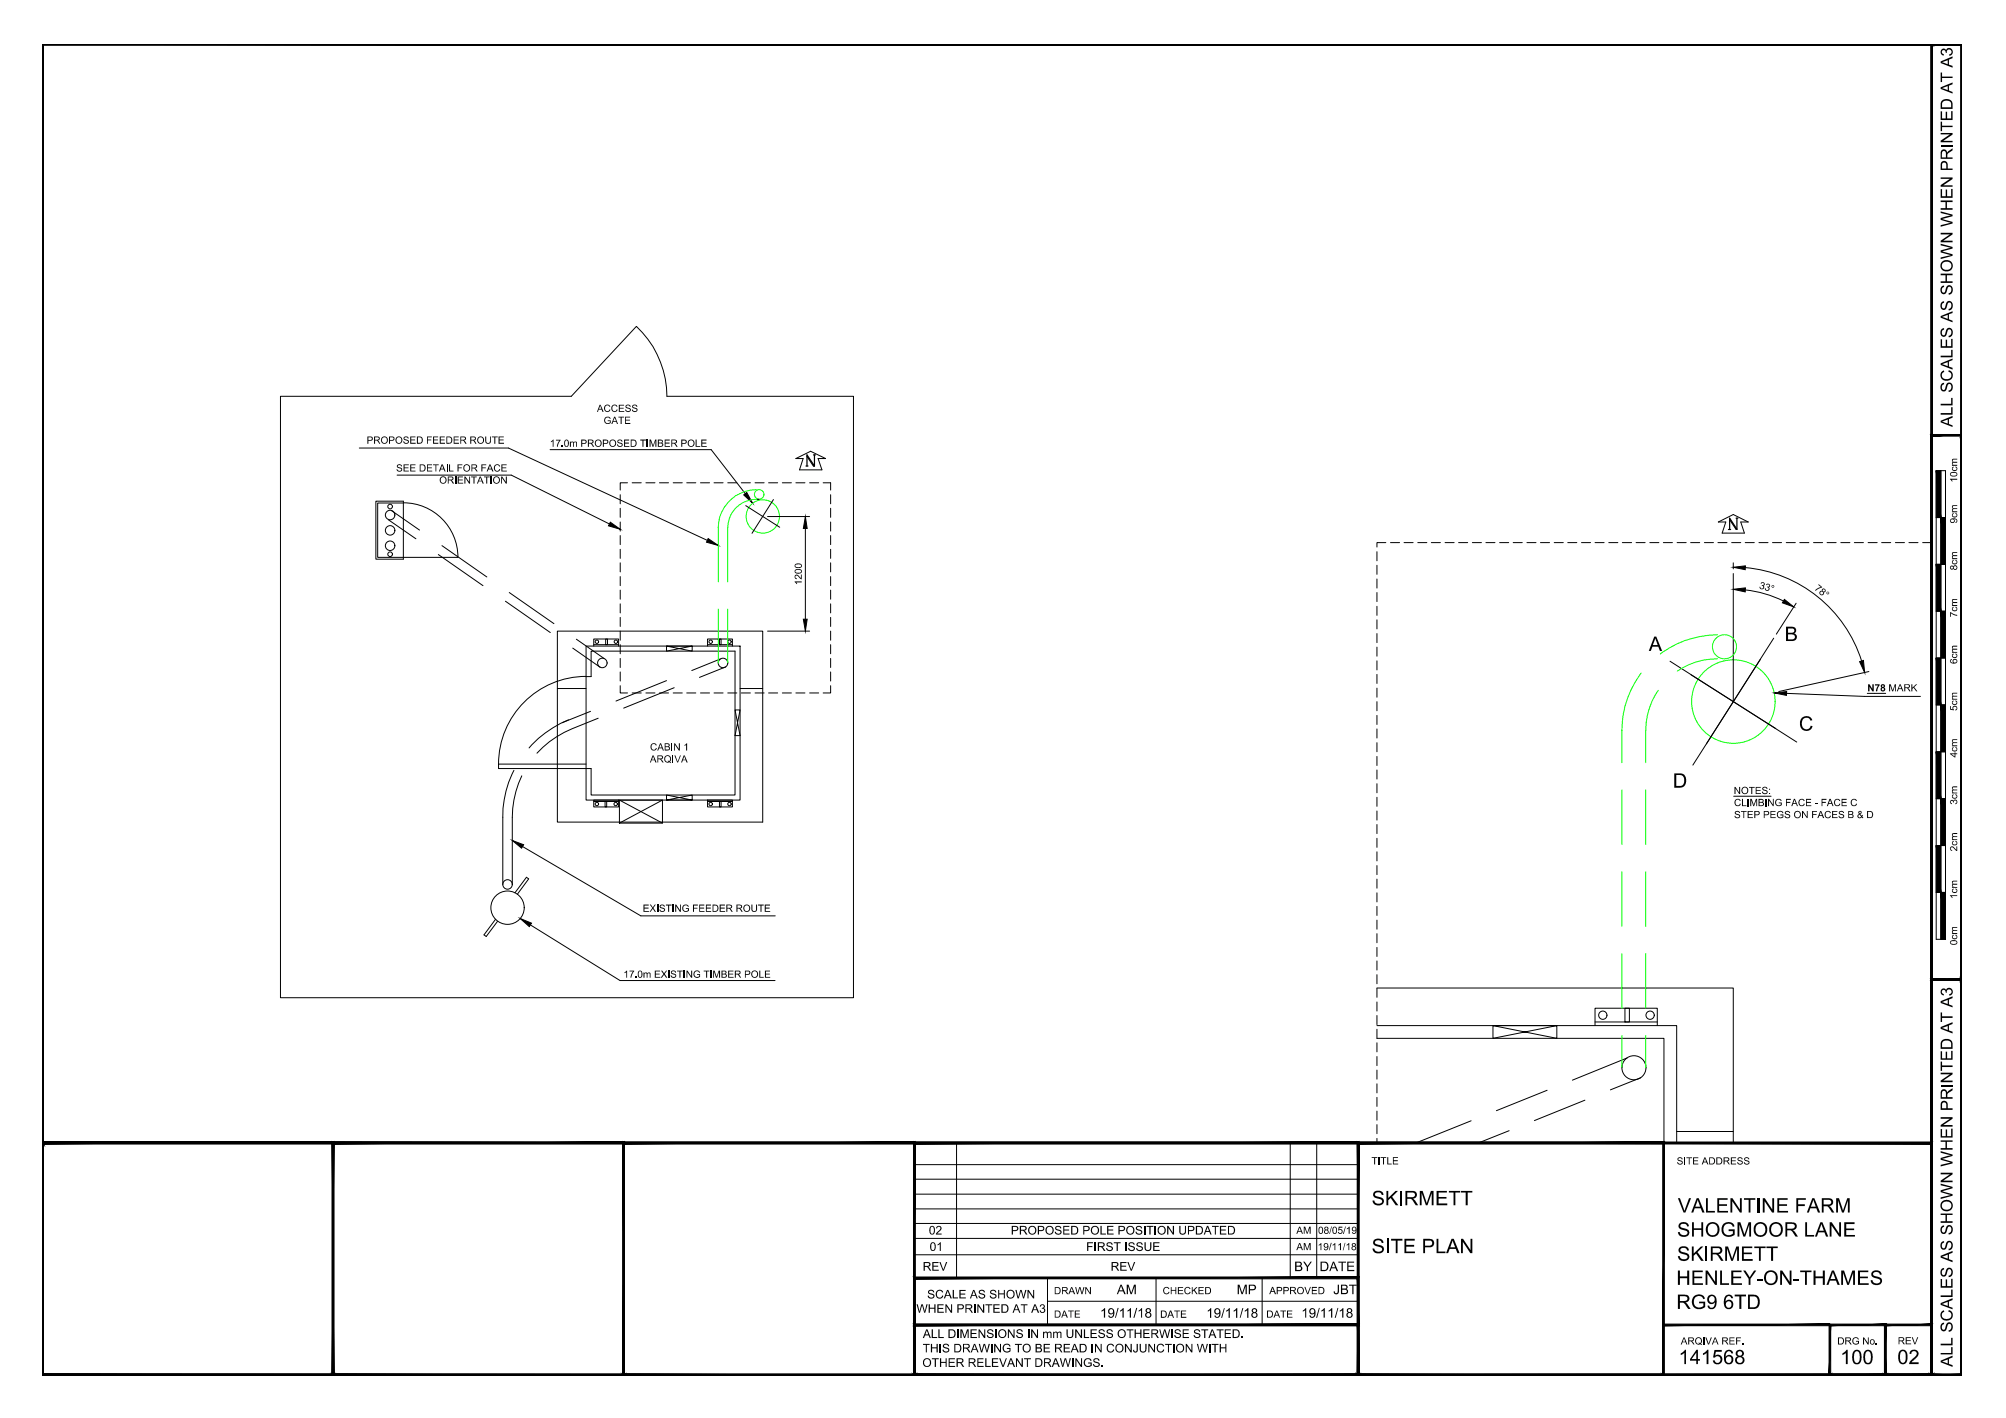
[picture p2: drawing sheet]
<svg xmlns="http://www.w3.org/2000/svg" width="420mm" height="297mm" viewBox="0 0 420 297" stroke-linecap="round" stroke-linejoin="round" font-family="sans-serif">
<defs><g id="words">
<g font-size="4.2">
<text x="345.3" y="136.4">A</text>
<text x="373.8" y="134.3">B</text>
<text x="376.8" y="153.1">C</text>
<text x="350.4" y="165">D</text>
<text x="287.3" y="252.5">SKIRMETT</text>
<text x="351.4" y="254">VALENTINE FARM</text>
<text x="287.3" y="262.5">SITE PLAN</text>
<text x="351.3" y="259">SHOGMOOR LANE</text>
<text x="351.1" y="269.2">HENLEY-ON-THAMES</text>
<text x="351.3" y="264.1">SKIRMETT</text>
<text x="351.1" y="274.2">RG9 6TD</text>
<text x="351.6" y="285.7">141568</text>
<text x="385.4" y="285.7">100</text>
<text x="397.4" y="285.7">02</text>
</g>
<g font-size="3.5">
<text x="409" y="89.5" transform="rotate(-90 409 89.5)">ALL SCALES AS SHOWN WHEN PRINTED AT A3</text>
<text x="409" y="286.3" transform="rotate(-90 409 286.3)">ALL SCALES AS SHOWN WHEN PRINTED AT A3</text>
</g>
<g font-size="2.8">
<text x="271" y="266.3">BY</text>
<text x="276.4" y="266.3">DATE</text>
<text x="233.9" y="271.1">AM</text>
<text x="259" y="271.1">MP</text>
<text x="279.3" y="271.1">JBT</text>
<text x="230.4" y="276">19/11/18</text>
<text x="252.6" y="276.1">19/11/18</text>
<text x="272.6" y="276">19/11/18</text>
</g>
<g font-size="2.5">
<text x="194.5" y="258.6">02</text>
<text x="194.7" y="262">01</text>
<text x="211.7" y="258.6">PROPOSED POLE POSITION UPDATED</text>
<text x="227.5" y="262">FIRST ISSUE</text>
<text x="193.2" y="266.2">REV</text>
<text x="232.6" y="266.2">REV</text>
<text x="192" y="275">WHEN PRINTED AT A3</text>
<text x="194.2" y="272">SCALE AS SHOWN</text>
<text x="193.3" y="280.3">ALL DIMENSIONS IN mm UNLESS OTHERWISE STATED.</text>
<text x="193.2" y="286.3">OTHER RELEVANT DRAWINGS.</text>
<text x="193.2" y="283.3">THIS DRAWING TO BE READ IN CONJUNCTION WITH</text>
</g>
<g font-size="2.1">
<text x="125" y="86.3">ACCESS</text>
<text x="126.4" y="88.8">GATE</text>
<text x="76.8" y="93">PROPOSED FEEDER ROUTE</text>
<text x="115.2" y="93.6">17.0m PROPOSED TIMBER POLE</text>
<text x="83" y="98.8">SEE DETAIL FOR FACE</text>
<text x="92" y="101.3">ORIENTATION</text>
<text x="409.9" y="101.1" transform="rotate(-90 409.9 101.1)">10cm</text>
<text x="409.9" y="109.6" transform="rotate(-90 409.9 109.6)">9cm</text>
<text x="409.9" y="119.5" transform="rotate(-90 409.9 119.5)">8cm</text>
<text x="167.9" y="122.6" transform="rotate(-90 167.9 122.6)">1200</text>
<text x="368.3" y="123.2" transform="rotate(16 368.3 123.2)">33°</text>
<text x="379.9" y="123.5" transform="rotate(39 379.9 123.5)">78°</text>
<text x="409.9" y="129.3" transform="rotate(-90 409.9 129.3)">7cm</text>
<text x="409.9" y="139.1" transform="rotate(-90 409.9 139.1)">6cm</text>
<text x="391.1" y="144.8">N78 MARK</text>
<text x="409.9" y="148.9" transform="rotate(-90 409.9 148.9)">5cm</text>
<text x="136.1" y="157.2">CABIN 1</text>
<text x="136.1" y="159.7">ARQIVA</text>
<text x="409.9" y="158.7" transform="rotate(-90 409.9 158.7)">4cm</text>
<text x="363.1" y="166.3">NOTES:</text>
<text x="363.2" y="168.9">CLIMBING FACE - FACE C</text>
<text x="363.2" y="171.4">STEP PEGS ON FACES B &amp; D</text>
<text x="409.9" y="168.6" transform="rotate(-90 409.9 168.6)">3cm</text>
<text x="409.9" y="178.4" transform="rotate(-90 409.9 178.4)">2cm</text>
<text x="134.6" y="191">EXISTING FEEDER ROUTE</text>
<text x="409.9" y="188.3" transform="rotate(-90 409.9 188.3)">1cm</text>
<text x="409.9" y="198" transform="rotate(-90 409.9 198)">0cm</text>
<text x="130.6" y="204.8">17.0m EXISTING TIMBER POLE</text>
<text x="287.3" y="243.9">TITLE</text>
<text x="351.2" y="243.9">SITE ADDRESS</text>
<text x="271.5" y="261.9">AM</text>
<text x="271.5" y="258.4">AM</text>
<text x="276" y="261.9">19/11/18</text>
<text x="276" y="258.4">08/05/19</text>
<text x="220.8" y="271.1">DRAWN</text>
<text x="243.5" y="271.1">CHECKED</text>
<text x="265.9" y="271.1">APPROVED</text>
<text x="220.8" y="276">DATE</text>
<text x="243" y="276.1">DATE</text>
<text x="265.2" y="276">DATE</text>
<text x="352" y="281.6">ARQIVA REF.</text>
<text x="384.8" y="281.6">DRG No.</text>
<text x="397.5" y="281.6">REV</text>
</g>
</g></defs>
<!-- layer: TEXT AND DIMENSIONS -->
<g fill="none" stroke="#000" stroke-width=".21">
<path d="M58.7 83h61l13.6-14.6a20.3 20.3 0 0 1 6.4 14.6h39.1v126h-120.1zM75.3 93.9h31.2l41.7 19.3M83.2 99.5h23.9l20.6 10.3M115.2 94.2h33.8l7.1 9.2M78.7 105h5.8v12.1h-5.8zM81.4 108.9l5.7 4M82 107l5.9 4M84.5 105.4h-5.4v11.4h16.8M84.5 105.3a11.4 11.4 0 0 1 11.4 11.4M91.8 116.2l9.4 6.5M92.6 114.3l9.4 6.6M129.9 103.6v1.9"/>
<path d="M129.9 106.5v1.9M129.9 109.3v2M129.9 112.2v1.9M129.9 115.1v1.9M129.9 117.9v1.9M131.4 101.1h-1.5v1.6M132.4 101.1h1.9M135.3 101.1h1.9M138.1 101.1h1.9M141 101.1h1.9M143.8 101.1h1.9M146.7 101.1h1.9"/>
<path d="M149.5 101.1h2M152.4 101.1h1.9M155.3 101.1h1.9M156.2 105.9l7.1 4.5M158.1 101.1h1.9M158.4 104.6h.6M160.8 108.2h8.8M161 101.1h1.9M162 104.6l-4.5 7.1M163.9 101.1h1.9M166.7 101.1h1.9M168.7 110.7v19"/>
<path d="M169.6 101.1h1.9M172.4 101.1h1.6v1.6M174 103.6v1.9M174 106.5v1.9M174 109.3v2M174 112.2v1.9M174 115.1v1.9M174 117.9v1.9M288.4 115.6v1.9M288.4 118.4v1.9M290.3 113.7h-1.9v.9M291.2 113.7h1.9"/>
<path d="M294.1 113.7h1.9M297 113.7h1.9M299.8 113.7h1.9M302.7 113.7h1.9M305.5 113.7h1.9M308.4 113.7h1.9M311.2 113.7h1.9M314.1 113.7h1.9M316.9 113.7h1.9M319.8 113.7h1.9M322.7 113.7h1.9M325.5 113.7h1.9"/>
<path d="M328.4 113.7h1.9M331.2 113.7h1.9M334.1 113.7h1.9M337 113.7h1.9M339.8 113.7h1.9M342.7 113.7h1.9M345.6 113.7h1.9M348.4 113.7h1.9M351.3 113.7h1.9M354.1 113.7h1.9M357 113.7h1.9M359.8 113.7h1.9"/>
<path d="M362.7 113.7h1.9M363 117.9v1.3M365.5 113.7h1.9M365.6 118.9a28.2 28.2 0 0 1 24.3 19.5M368.4 113.7h1.9M371.2 113.7h2M374.1 113.7h1.9M377 113.7h1.9M379.8 113.7h1.9M382.7 113.7h1.9M385.6 113.7h1.9M388.4 113.7h1.9"/>
<path d="M391.3 113.7h1.9M394.1 113.7h1.9M397 113.7h1.9M399.8 113.7h1.9M402.7 113.7h1.8M105.9 125.9l9.4 6.6M106.7 124.1l9.3 6.5M120 135.8l5.7 4M120.7 133.9l5.9 4.1M122.8 135.3h32.2v32.3h-32.2zM124.4 135.3v-1.4h5.2v1.4M124.4 135h5.2"/>
<path d="M126.9 133.9h.3v1.1h-.3zM129.9 120.8v1.9M129.9 123.6v1.9M129.9 126.5v1.9M129.9 129.3v1.9M129.9 132.2v1.9M129.9 135v1.9M129.9 137.9v1.9M139.6 135.3l5.4 1.1v-1.1h-5.4v1.1l5.4-1.1M148.2 135.3v-1.4h5.2v1.4M148.2 135h5.2M150.7 133.9h.3v1.1h-.3z"/>
<path d="M150.9 138l-6 2.5M152 139.7l-5.5 2.2M160.8 132.2h8.8M174 120.8v1.9M174 123.6v1.9M174 126.5v1.9M174 129.3v1.9M174 132.2v1.9M174 135v1.9M174 137.9v1.9M288.4 121.3v1.9M288.4 124.1v1.9"/>
<path d="M288.4 127v1.9M288.4 129.8v1.9M288.4 132.7v1.9M288.4 135.6v1.9M288.4 138.4v1.9M349.8 138.5l26.5 16.9M363 120.1v26.9M365.6 123.6a23.6 23.6 0 0 1 7.9 2.3M368.7 138.1l-11.3 17.7M371.5 133.7l-16.9 26.6M376.2 126.4l-4.1 6.4M116.7 144.2v-12h43.1v12"/>
<path d="M119.1 150.8a22 22 0 0 0-8.3 5.9M122.8 144.2h-6.1v28h43.1v-28h-4.8M122.8 141.7h1v-5.3h30.2v30.1h-30.2v-5.5h-19.4v-.9h18.4M122.8 141.7a18.4 18.4 0 0 0-18.4 18.3M123.7 149l-5.9 2.4M125.3 150.5a34 34 0 0 0-10.2 4.9l-2.6 2.4M129.9 143.6v1.6h1.5M129.9 140.8v1.9M132.4 145.2h1.9M135.3 145.2h1.9M138.1 145.2h1.9M139.6 142.6l-10.6 4.3"/>
<path d="M141 145.2h1.9M141.2 144.1l-10.6 4.2M143.8 145.2h1.9M146.7 145.2h1.9M149.5 145.2h2M152.4 145.2h1.9M154 148.7l1 5.4h-1l1-5.4zM155.3 145.2h1.9M158.1 145.2h1.9M161 145.2h1.9M163.9 145.2h1.9M166.7 145.2h1.9"/>
<path d="M169.6 145.2h1.9M174 143.6v1.6h-1.6M174 140.8v1.9M288.4 141.3v1.9M288.4 144.1v2M288.4 147v1.9M288.4 149.9v1.9M288.4 152.7v1.9M288.4 155.6v1.9M288.4 158.5v1.9M354.2 141.4l17.7 11.2M374.2 145.2l16.3 .7h11.7"/>
<path d="M391.4 140.7l-18.8 4.2M107.6 161.4a21 21 0 0 0-2.3 9.8v14.1M109.3 162.5a20.4 20.4 0 0 0-2 8.7v14.1M109.5 177.3l24.7 14.6h28.2M124.4 167.6h5.2v1.4h-5.2zM124.4 167.9h5.2M126.7 167.9h.4v1.1h-.4zM129.7 167.6h9.1v4.8h-9.1zM129.7 167.6l9.1 4.8M138.8 167.6l-9.1 4.8M139.6 167.6l5.4-1.1v1.1h-5.4v-1.1l5.4 1.1M148.2 167.6h5.2v1.4h-5.2z"/>
<path d="M148.2 167.9h5.2M150.7 167.9h.3v1.1h-.3zM288.4 161.3v1.9M288.4 164.2v1.9M288.4 167v1.9M288.4 169.9v1.9M288.4 172.7v1.9M288.4 175.6v1.9M288.4 178.4v1.9M363.1 166.8h7.9M103.8 192.6l-2.4 3.2 .4 .4 2.4-3.2M107.9 187l2.4-3.2 .4 .3-2.3 3.2"/>
<path d="M111.1 193.8l18.8 11.6h32.4M288.4 181.3v1.9M288.4 184.2v1.9M288.4 187v1.9M288.4 189.9v1.9M288.4 192.7v1.9M288.4 195.6v1.9M288.4 198.5v1.9M288.4 214.8h62.8v24.6M288.4 208.9v-1.9h74.6v30M288.4 215.6v1.9h60.1v21.9M288.4 201.3v1.9"/>
<path d="M288.4 204.2v1.9M288.4 209.9v1.9M288.4 212.7v1.9M288.4 218.4v1.9M312.7 214.8l13.4 2.7v-2.7h-13.4v2.7l13.4-2.7M334.1 214.8v-3.6h13v3.6M334.1 214.1h13M340.3 211.2h1v2.9h-1zM288.4 221.3v1.9M288.4 224.2v1.9M288.4 227v1.9M288.4 229.9v1.9"/>
<path d="M288.4 232.7v2M288.4 235.6v1.9M288.4 238.5v.9M308.1 234.8l-11.4 4.6M316.1 236.9l-6.3 2.5M324 228.4l-10.6 4.3M332 230.5l-10.6 4.2M340.8 221.6l-11.5 4.7M343.6 225.8l-6.3 2.5M351.2 237h11.8v2.4"/>
<circle cx="81.7" cy="111.1" r=".99"/>
<circle cx="81.7" cy="114.3" r=".99"/>
<circle cx="81.7" cy="107.9" r=".99"/>
<circle cx="81.7" cy="106.1" r=".49"/>
<circle cx="81.7" cy="116.1" r=".49"/>
<circle cx="125" cy="134.4" r=".36"/>
<circle cx="126.2" cy="138.9" r=".99"/>
<circle cx="129" cy="134.4" r=".36"/>
<circle cx="148.9" cy="134.4" r=".36"/>
<circle cx="151.4" cy="138.9" r=".99"/>
<circle cx="152.8" cy="134.4" r=".36"/>
<circle cx="125" cy="168.4" r=".36"/>
<circle cx="129" cy="168.4" r=".36"/>
<circle cx="148.9" cy="168.4" r=".36"/>
<circle cx="152.8" cy="168.4" r=".36"/>
<circle cx="106.3" cy="190.1" r="3.5"/>
<circle cx="106.3" cy="185.3" r=".99"/>
<circle cx="335.7" cy="212.7" r=".87"/>
<circle cx="345.6" cy="212.7" r=".87"/>
<circle cx="342.2" cy="223.7" r="2.52"/>
</g>
<path d="M127.8 109.4l2.1 1.5-2.4-.7zM148.3 112.8l2.1 1.5-2.4-.7zM155.8 103.7l.6-.5 1.2 2.2zM168.7 108.2l.4 2.5h-.8zM363 118.8l2.6-.3-.1 .8zM168.3 129.7h.8l-.4 2.5zM363 123.4l2.6-.3-.1 .9zM373.7 125.6l2 1.5-2.4-.8zM389.5 138.6l.8-.3 .3 2.6zM371.7 145.2l2.5-.3v.8zM107.3 176.1l2.4 .9-.5 .7zM109 192.4l2.3 1-.4 .7z" fill="#000" stroke="#000" stroke-width=".21"/>
<!-- layer: PROPOSED OTHER USER 1 -->
<g fill="none" stroke="#0f0" stroke-width=".21">
<path d="M158.4 102.6a8.1 8.1 0 0 0-8 8v11.3M158.4 104.6a5.9 5.9 0 0 0-6 6v11.3M150.4 127.6v11.3M152.4 127.6v11.3M359.7 133a20 20 0 0 0-11.9 4M359.7 138a14.6 14.6 0 0 0-8.4 2.6M343.7 141a20 20 0 0 0-4 12v6.8M347.3 144.6a14.8 14.8 0 0 0-2.6 8.4v6.8M339.7 165.5v11.4M344.7 165.5v11.4M339.7 182.6v11.5M339.7 199.8v11.4"/>
<path d="M344.7 182.6v11.5M344.7 199.8v11.4M339.7 216.9v6.8M344.7 216.9v6.8"/>
<circle cx="159" cy="103.6" r=".99"/>
<circle cx="159.8" cy="108.2" r="3.5"/>
<circle cx="361.2" cy="135.5" r="2.52"/>
<circle cx="363.1" cy="147" r="8.7"/>
</g>
<!-- layer: 0 -->
<g fill="none" stroke="#000" stroke-width=".21">
<path d="M405.5 98.6h2v98.2h-2zM406.5 98.6v98.2M405.5 118.2h2M405.5 108.4h2M405.5 137.8h2M405.5 128.1h2M405.5 157.5h2M405.5 147.7h2M405.5 177.1h2M405.5 167.3h2M405.5 186.9h2M200.3 239.4v28.3"/>
<path d="M270.2 239.4v28.3M275.8 239.4v28.3M191.5 250.1h93M191.5 247h93M191.5 244h93M191.5 256.3h93M191.5 253.2h93M191.5 259.4h93M191.5 262.8h93M219.4 267.7v9.8M219.4 272.6h65.1M242.1 267.7v9.8"/>
<path d="M264.4 267.7v9.8"/>
</g>
<g fill="#000" stroke="#000" stroke-width=".21">
<path d="M8.9 9.3l.2 .2h401.6zM8.9 9.3h402l-.2 .2z"/>
<path d="M404.4 9.3l.3 .2zM404.4 9.3l.3 .2-.3 278.5zM404.7 9.5l-.3 278.5 .3-.1zM404.4 288l.3-.1z"/>
<path d="M404.6 9.3l.1 .2h6zM404.6 9.3h6.3l-.2 .2z"/>
<path d="M410.7 9.5v278.4l.2-278.6zM410.9 9.3v278.7l-.2-.1z"/>
<path d="M410.7 9.5v278.4l.2-278.6zM410.9 9.3v278.7l-.2-.1z"/>
<path d="M404.4 91l.3 .4 6.2-.4zM404.7 91.4l6.2-.4-.2 .4zM410.9 91l-.2 .4z"/>
<path d="M404.4 91l.3 114v-113.6zM404.4 91l.3 114-.3 .4z"/>
<path d="M405.5 98.6l1 9.8v-9.8zM405.5 98.6l1 9.8h-1z"/>
<path d="M410.7 91.4l.2 113.8v-114zM410.7 91.4l.2 113.8-.2-.2zM410.7 205l.2 .4zM404.7 205h6l.2 .4zM404.7 205l-.3 .4h6.5z"/>
<path d="M405.5 118.2l1 9.8v-9.8zM405.5 118.2l1 9.8h-1z"/>
<path d="M406.5 108.4l1 9.8v-9.8zM406.5 108.4l1 9.8h-1z"/>
<path d="M405.5 137.8l1 9.9v-9.9zM405.5 137.8l1 9.9h-1z"/>
<path d="M406.5 128l1 9.8v-9.8zM406.5 128l1 9.8h-1z"/>
<path d="M405.5 157.5l1 9.8v-9.8zM405.5 157.5l1 9.8h-1z"/>
<path d="M406.5 147.7l1 9.8v-9.8zM406.5 147.7l1 9.8h-1z"/>
<path d="M405.5 177.1l1 9.8v-9.8zM405.5 177.1l1 9.8h-1z"/>
<path d="M406.5 167.3l1 9.8v-9.8zM406.5 167.3l1 9.8h-1z"/>
<path d="M406.5 186.9l1 9.9v-9.9zM406.5 186.9l1 9.9h-1z"/>
<path d="M404.4 205l.3 .4 6.2-.4zM404.7 205.4l6.2-.4-.2 .4zM410.9 205l-.2 .4z"/>
<path d="M410.9 205.2l-.2 .2 .2 82.6zM410.7 205.4l.2 82.6-.2-.1zM410.7 287.9l.2 .1z"/>
<path d="M8.9 239.2l.2 .4zM8.9 239.2l395.5 .4h-395.3zM8.9 239.2l395.5 .4 .3-.4z"/>
<path d="M9.1 239.6h60.5l.3-.4zM8.9 239.2h61l-60.8 .4zM8.9 239.2l.2 .4z"/>
<path d="M69.9 239.6h60.6l.3-.4zM69.6 239.2h61.2l-60.9 .4zM69.6 239.2l.3 48.7v-48.3zM69.6 239.2l.3 48.7-.3 .1zM69.6 288l.3-.1z"/>
<path d="M130.8 239.6h60.5l.4-.4zM130.5 239.2h61.2l-60.9 .4zM130.5 239.2l.3 48.7v-48.3zM130.5 239.2l.3 48.7-.3 .1zM130.5 288l.3-.1z"/>
<path d="M191.7 239.6h92.6l.3-.4zM191.3 239.2h93.3l-92.9 .4zM191.3 239.2l.4 48.7v-48.3zM191.3 239.2l.4 48.7-.4 .1zM191.3 288l.4-.1z"/>
<path d="M284.6 239.6h63.7l.3-.4zM284.3 239.2h64.3l-64 .4zM284.3 239.2l.3 48.7v-48.3zM284.3 239.2l.3 48.7-.3 .1zM284.3 288l.3-.1z"/>
<path d="M404.7 239.2l-.3 .4 .3 48.4zM404.4 239.6l.3 48.4-.3-.1zM404.4 287.9l.3 .1z"/>
<path d="M191.3 277.4l.4 .3 92.9-.3zM191.7 277.7l92.9-.3-.3 .3zM284.6 277.4l-.3 .3 .3 10.3zM284.3 277.7l.3 10.3-.3-.1zM284.3 287.9l.3 .1z"/>
<path d="M191.3 277.7h93.3l-.3-.3zM191.3 277.7l.4-.3h92.6zM191.3 267.5v10.2l.4-.3zM191.3 267.5l.4 .4v9.5zM191.3 267.5l.4 .4 92.9-.4zM191.7 267.9l92.9-.4-.3 .4zM284.6 267.5l-.3 .4 .3 9.8zM284.3 267.9l.3 9.8-.3-.3z"/>
<path d="M383.1 277.4l.3 .3 11.6-.3zM383.4 277.7l11.6-.3-.3 .3zM395 277.4l-.3 .3 .3 10.3zM394.7 277.7l.3 10.3-.3-.1zM394.7 287.9l.3 .1z"/>
<path d="M348.4 277.7h34.9v-.3zM348.4 277.4h34.9l-34.9 .3z"/>
<path d="M394.7 277.4l.3 .3 9.7-.3zM395 277.7l9.7-.3-.3 .3zM404.7 277.4l-.3 .3 .3 10.3zM404.4 277.7l.3 10.3-.3-.1zM404.4 287.9l.3 .1z"/>
<path d="M9.1 9.5l-.2 278.5 .2-.1zM8.9 9.3l.2 .2-.2 278.5z"/>
<path d="M9.1 239.6l-.2 48.4 .2-.1zM8.9 239.4l.2 .2-.2 48.4z"/>
<path d="M9.1 287.9l60.7 .1-.2-.1zM9.1 287.9l60.7 .1h-60.9z"/>
<path d="M69.6 287.9l.3 .1zM69.9 239.2v48.8l-.3-.1zM69.9 239.2l-.3 .4v48.3z"/>
<path d="M69.9 287.9l60.7 .1-.1-.1zM69.9 287.9l60.7 .1h-60.8z"/>
<path d="M130.5 287.9l.3 .1zM130.8 239.2v48.8l-.3-.1zM130.8 239.2l-.3 .4v48.3z"/>
<path d="M130.8 287.9l60.7 .1-.2-.1zM130.8 287.9l60.7 .1h-60.9z"/>
<path d="M191.3 287.9l.4 .1zM191.7 239.2v48.8l-.4-.1zM191.7 239.2l-.4 .4v48.3z"/>
<path d="M191.7 287.9l92.8 .1-.2-.1zM191.7 287.9l92.8 .1h-93z"/>
<path d="M284.3 287.9l.3 .1zM284.6 239.2v48.8l-.3-.1zM284.6 239.2l-.3 .4v48.3z"/>
<path d="M191.5 288h93l-.2-.1zM191.7 287.9h92.6l-92.8 .1zM191.3 288l.4-.1zM191.7 277.7v10.2l-.4 .1zM191.3 277.4v10.6l.4-10.3z"/>
<path d="M284.6 287.9l63.8 .1-.1-.1zM284.6 287.9l63.8 .1h-63.9z"/>
<path d="M348.3 287.9l.3 .1zM348.6 239.2v48.8l-.3-.1zM348.6 239.2l-.3 .4v48.3z"/>
<path d="M383.3 288h11.6l-.2-.1zM383.4 287.9h11.3l-11.4 .1zM383.1 288l.3-.1zM383.4 277.7v10.2l-.3 .1zM383.1 277.4v10.6l.3-10.3z"/>
<path d="M8.9 288h395.7l-.2-.1zM8.9 288l.2-.1h395.3zM8.9 239.4v48.6l.2-.1zM8.9 239.4l.2 .2v48.3z"/>
<path d="M394.9 288h9.7l-.2-.1zM394.9 288l.1-.1h9.4zM394.7 288l.3-.1zM395 277.7v10.2l-.3 .1zM394.7 277.4v10.6l.3-10.3z"/>
<path d="M9.1 287.9l401.8 .1-.2-.1zM9.1 287.9l401.8 .1h-402z"/>
<path d="M404.7 287.9l6.2 .1-.2-.1zM404.7 287.9l6.2 .1h-6.3z"/>
<path d="M404.6 288h6.3l-.2-.1zM404.7 287.9h6l-6.1 .1zM404.4 288l.3-.1zM404.7 205.4v82.5l-.3 .1zM404.4 205v83l.3-82.6z"/>
</g>
<!-- layer: LINE THICK -->
<path d="M168.8 97.6h.4M169 95.6l1.4 2h.2M169 97.6v-2.3l1.6 2.3M170.4 95.3h.4M170.6 95.3v2.3M362 110.9h.5M362.3 108.8l1.3 2.1h.2M362.3 110.9v-2.4l1.5 2.4M363.6 108.5h.4M363.8 108.5v2.4" fill="none" stroke="#000" stroke-width=".25"/>
<!-- layer: LINE MEDIUM -->
<path d="M166.7 96.1l3.1-1.6 3.1 1.6h-1.5l.8 2.3h-4.7l.7-2.3zM359.9 109.3l3.1-1.5 3.2 1.5h-1.6l.8 2.4h-4.7l.8-2.4z" fill="none" stroke="#000" stroke-width=".21"/>
<use href="#words"/>
</svg>
